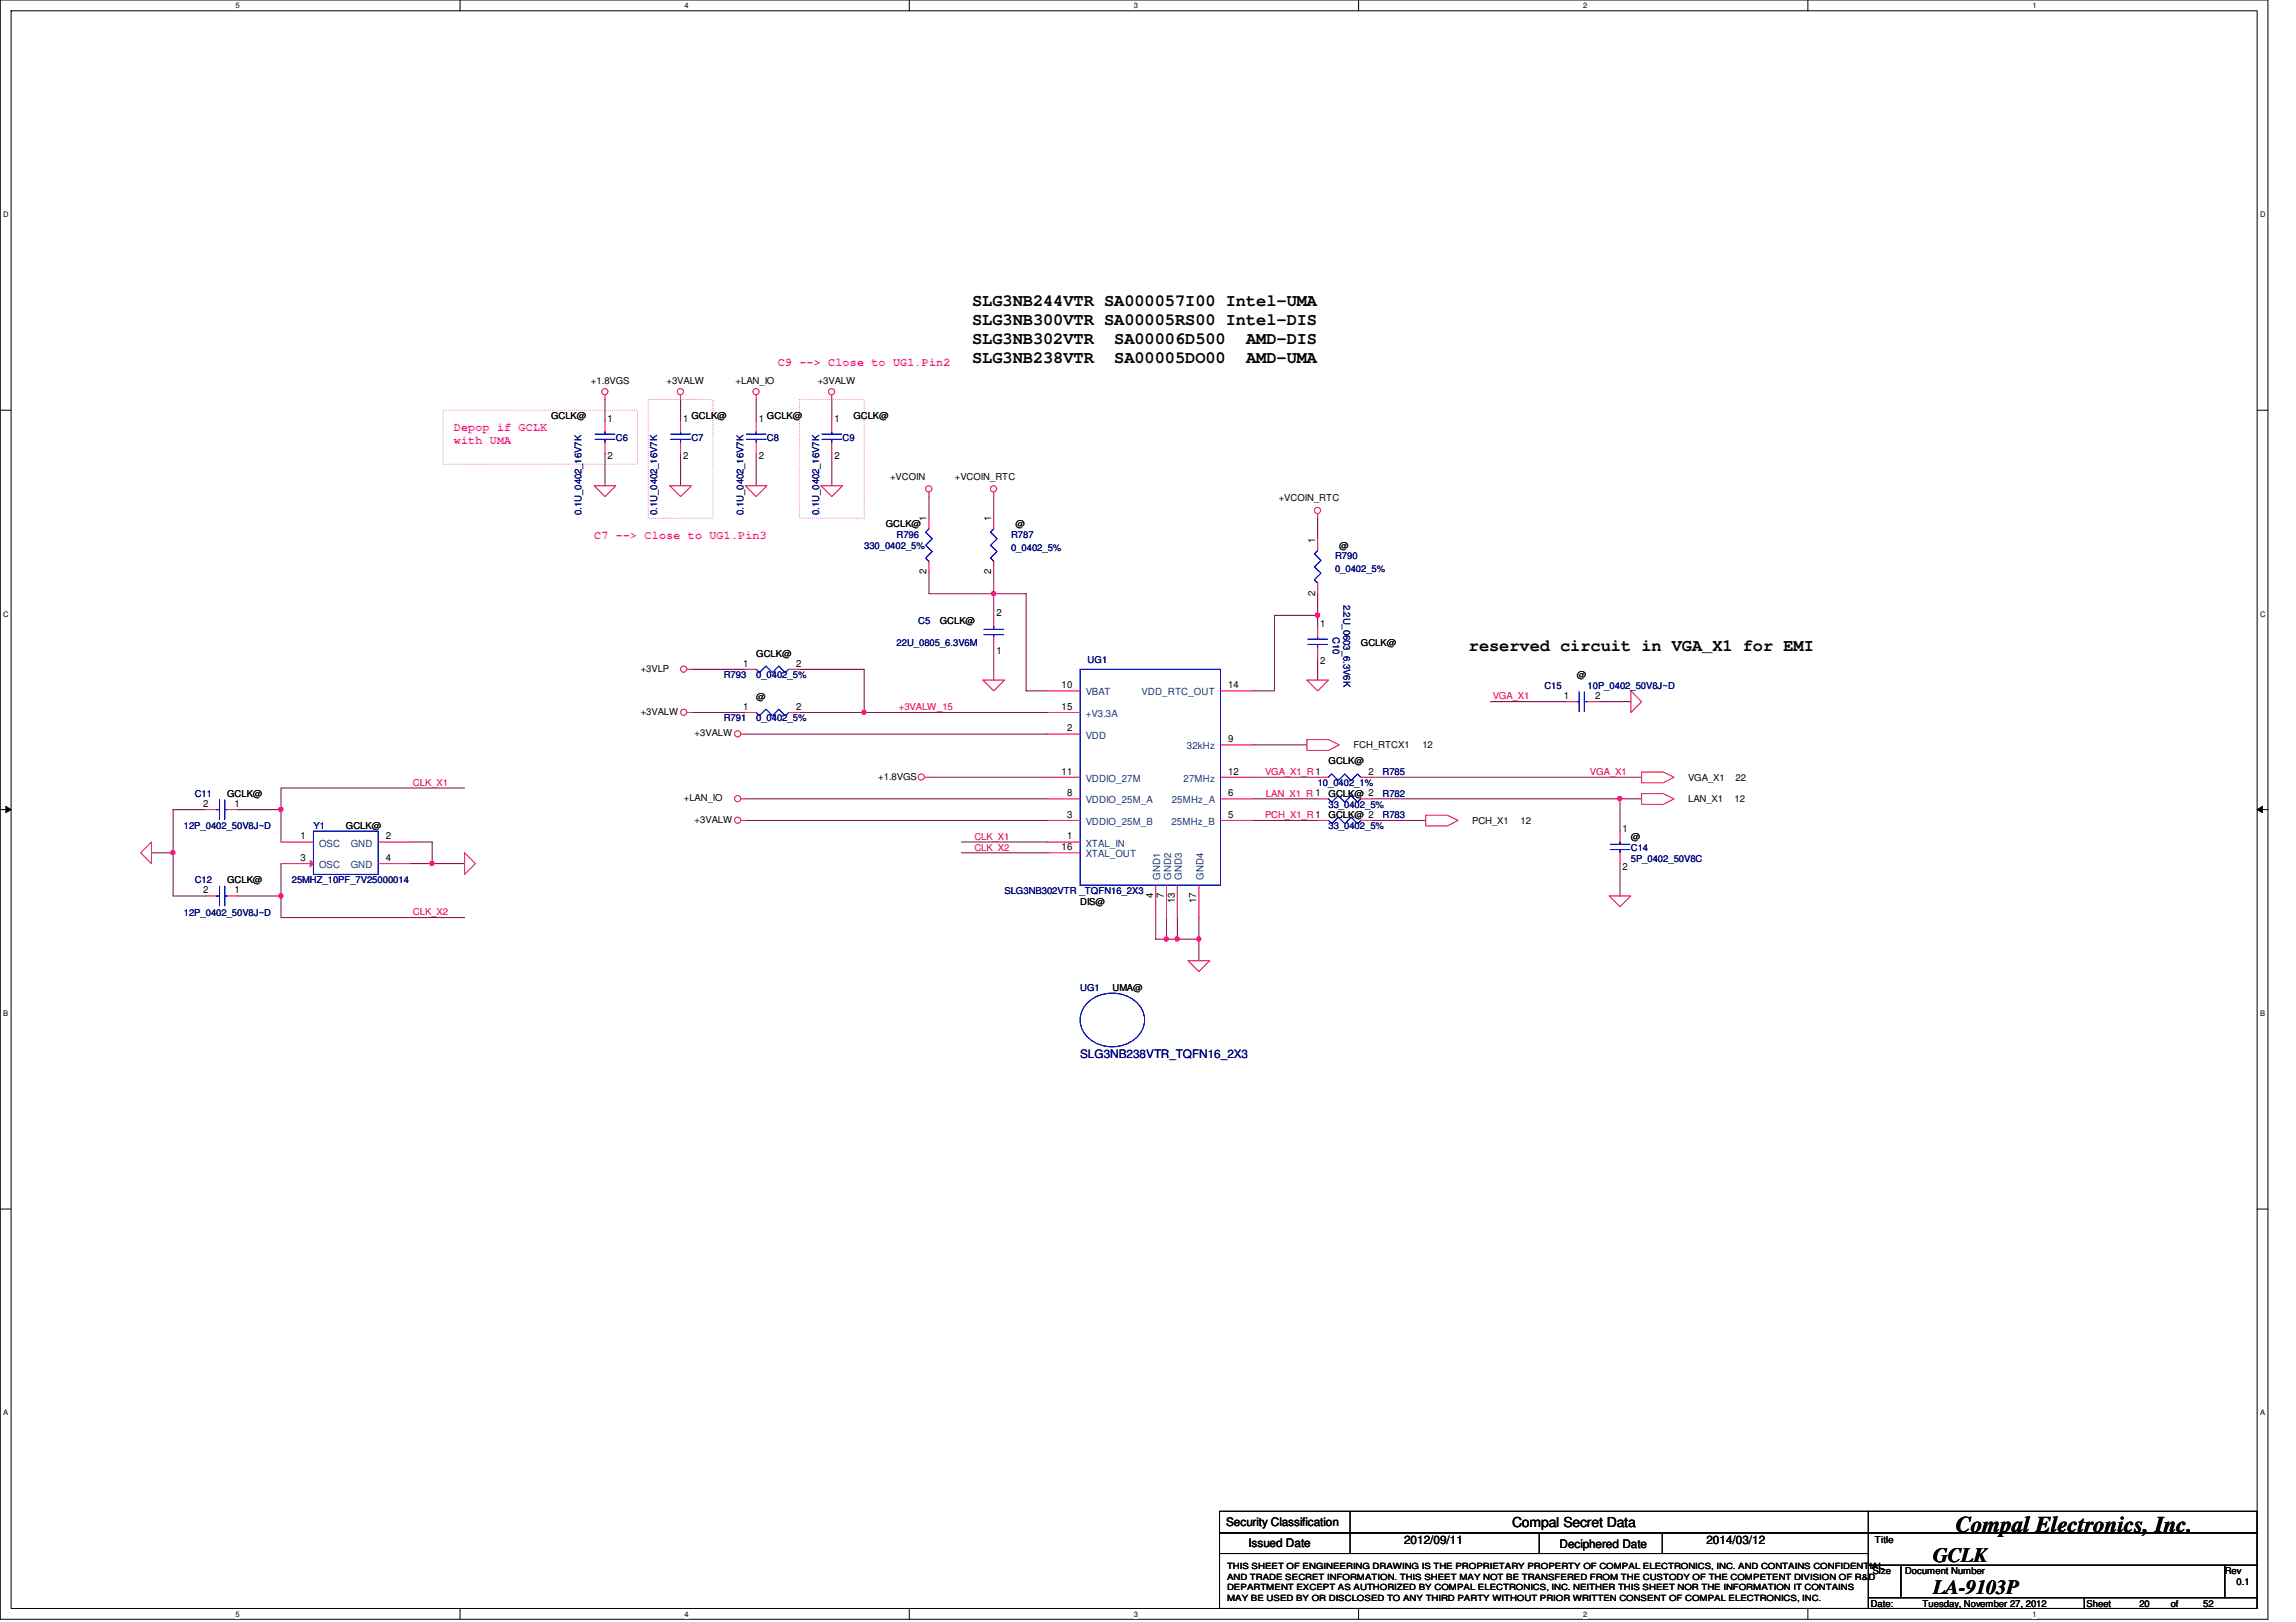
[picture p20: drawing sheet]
<svg xmlns="http://www.w3.org/2000/svg" width="297mm" height="210mm" viewBox="0 0 297 210" stroke-linecap="round" stroke-linejoin="round" font-family="sans-serif">
<defs><g id="words">
<text font-size="2.9" x="253" y="198.2">Compal Electronics, Inc.</text>
<g font-size="2.6">
<text x="250.1" y="202.1">GCLK</text>
<text x="250.1" y="206.3">LA-9103P</text>
</g>
<g font-size="2.2">
<text x="125.8" y="39.5">SLG3NB244VTR SA000057I00 Intel-UMA</text>
<text x="125.8" y="42">SLG3NB300VTR SA00005RS00 Intel-DIS</text>
<text x="125.8" y="44.5">SLG3NB302VTR</text>
<text x="125.8" y="47">SLG3NB238VTR</text>
<text x="144.1" y="44.5">SA00006D500</text>
<text x="144.1" y="47">SA00005DO00</text>
<text x="161.2" y="44.5">AMD-DIS</text>
<text x="161.2" y="47">AMD-UMA</text>
<text x="190" y="84.2">reserved circuit in VGA_X1 for EMI</text>
</g>
<text font-size="1.8" x="195.6" y="197.6">Compal Secret Data</text>
<g font-size="1.5" fill="#f0f">
<text x="100.6" y="47.4">C9 --&gt; Close to UG1.Pin2</text>
<text x="58.7" y="55.8">Depop if GCLK</text>
<text x="58.7" y="57.5">with UMA</text>
<text x="76.9" y="69.7">C7 --&gt; Close to UG1.Pin3</text>
</g>
<text font-size="1.5" fill="#000080" x="139.7" y="136.9">SLG3NB238VTR_TQFN16_2X3</text>
<g font-size="1.5">
<text x="158.6" y="197.5">Security Classification</text>
<text x="161.5" y="200.2">Issued Date</text>
<text x="181.6" y="199.8">2012/09/11</text>
<text x="201.8" y="200.3">Deciphered Date</text>
<text x="220.8" y="199.8">2014/03/12</text>
</g>
<g font-size="1.3">
<text x="78.6" y="54.6">1</text>
<text x="78.6" y="59.4">2</text>
<text x="88.4" y="54.6">1</text>
<text x="88.4" y="59.4">2</text>
<text x="98.2" y="54.6">1</text>
<text x="98.2" y="59.4">2</text>
<text x="107.9" y="54.6">1</text>
<text x="107.9" y="59.4">2</text>
<text x="119.8" y="67.5" transform="rotate(-90 119.8 67.5)">1</text>
<text x="128.2" y="67.5" transform="rotate(-90 128.2 67.5)">1</text>
<text x="170.1" y="70.3" transform="rotate(-90 170.1 70.3)">1</text>
<text x="119.8" y="74.3" transform="rotate(-90 119.8 74.3)">2</text>
<text x="128.2" y="74.3" transform="rotate(-90 128.2 74.3)">2</text>
<text x="170.1" y="77.1" transform="rotate(-90 170.1 77.1)">2</text>
<text x="128.9" y="79.8">2</text>
<text x="170.8" y="81.2">1</text>
<text x="96.1" y="86.3">1</text>
<text x="103" y="86.3">2</text>
<text x="128.9" y="84.6">1</text>
<text x="137.3" y="89.1">10</text>
<text x="158.9" y="89.1">14</text>
<text x="170.8" y="86">2</text>
<text x="96.1" y="91.9">1</text>
<text x="103" y="91.9">2</text>
<text x="137.3" y="91.9">15</text>
<text x="138" y="94.7">2</text>
<text x="202.3" y="90.5">1</text>
<text x="206.4" y="90.5">2</text>
<text x="137.3" y="100.2">11</text>
<text x="158.9" y="100.2">12</text>
<text x="158.9" y="96.1">9</text>
<text x="177" y="100.2">2</text>
<text x="26.3" y="104.4">2</text>
<text x="30.3" y="104.4">1</text>
<text x="138" y="105.8">3</text>
<text x="138" y="103">8</text>
<text x="158.9" y="105.8">5</text>
<text x="158.9" y="103">6</text>
<text x="209.9" y="107.7">1</text>
<text x="38.9" y="108.6">1</text>
<text x="38.9" y="111.4">3</text>
<text x="49.9" y="108.6">2</text>
<text x="49.9" y="111.4">4</text>
<text x="137.3" y="110">16</text>
<text x="138" y="108.6">1</text>
<text x="209.9" y="112.5">2</text>
<text x="26.3" y="115.6">2</text>
<text x="30.3" y="115.6">1</text>
<text x="149.2" y="116.2" transform="rotate(-90 149.2 116.2)">4</text>
<text x="150.6" y="116.2" transform="rotate(-90 150.6 116.2)">7</text>
<text x="152" y="116.9" transform="rotate(-90 152 116.9)">13</text>
<text x="154.8" y="116.9" transform="rotate(-90 154.8 116.9)">17</text>
</g>
<g font-size="1.3" fill="#004080">
<text x="140.5" y="95.6">VDD</text>
<text x="140.5" y="90">VBAT</text>
<text x="140.5" y="92.8">+V3.3A</text>
<text x="147.7" y="90">VDD_RTC_OUT</text>
<text x="140.5" y="101.2">VDDIO_27M</text>
<text x="153.1" y="101.2">27MHz</text>
<text x="153.5" y="97">32kHz</text>
<text x="140.5" y="106.8">VDDIO_25M_B</text>
<text x="140.5" y="104">VDDIO_25M_A</text>
<text x="151.5" y="106.8">25MHz_B</text>
<text x="151.6" y="104">25MHz_A</text>
<text x="41.3" y="109.6">OSC</text>
<text x="41.3" y="112.4">OSC</text>
<text x="45.4" y="109.6">GND</text>
<text x="45.4" y="112.4">GND</text>
<text x="140.5" y="109.6">XTAL_IN</text>
<text x="140.5" y="111">XTAL_OUT</text>
<text x="150.1" y="113.8" transform="rotate(-90 150.1 113.8)">GND1</text>
<text x="151.5" y="113.8" transform="rotate(-90 151.5 113.8)">GND2</text>
<text x="152.9" y="113.8" transform="rotate(-90 152.9 113.8)">GND3</text>
<text x="155.7" y="113.8" transform="rotate(-90 155.7 113.8)">GND4</text>
</g>
<g font-size="1.2">
<text x="76.5" y="49.7">+1.8VGS</text>
<text x="86.2" y="49.7">+3VALW</text>
<text x="95.2" y="49.7">+LAN_IO</text>
<text x="105.8" y="49.7">+3VALW</text>
<text x="71.3" y="54.2">GCLK@</text>
<text x="89.4" y="54.2">GCLK@</text>
<text x="99.2" y="54.2">GCLK@</text>
<text x="110.4" y="54.2">GCLK@</text>
<text x="115.1" y="62.1">+VCOIN</text>
<text x="123.5" y="62.1">+VCOIN_RTC</text>
<text x="165.4" y="64.9">+VCOIN_RTC</text>
<text x="114.6" y="68.2">GCLK@</text>
<text x="131.4" y="68.2">@</text>
<text x="173.3" y="71">@</text>
<text x="121.6" y="80.8">GCLK@</text>
<text x="176.1" y="83.6">GCLK@</text>
<text x="82.9" y="86.9">+3VLP</text>
<text x="97.8" y="85">GCLK@</text>
<text x="204" y="87.8">@</text>
<text x="82.9" y="92.5">+3VALW</text>
<text x="89.9" y="95.3">+3VALW</text>
<text x="97.8" y="90.6">@</text>
<text x="113.6" y="100.9">+1.8VGS</text>
<text x="171.9" y="98.9">GCLK@</text>
<text x="175.1" y="96.9">FCH_RTCX1</text>
<text x="184" y="96.9">12</text>
<text x="218.4" y="101">VGA_X1</text>
<text x="224.5" y="101">22</text>
<text x="29.4" y="103.1">GCLK@</text>
<text x="44.7" y="107.3">GCLK@</text>
<text x="88.5" y="103.7">+LAN_IO</text>
<text x="89.9" y="106.5">+3VALW</text>
<text x="171.9" y="105.9">GCLK@ 2</text>
<text x="171.9" y="103.1">GCLK@ 2</text>
<text x="190.5" y="106.6">PCH_X1</text>
<text x="196.7" y="106.6">12</text>
<text x="218.4" y="103.8">LAN_X1</text>
<text x="224.4" y="103.8">12</text>
<text x="211" y="108.7">@</text>
<text x="29.4" y="114.3">GCLK@</text>
<text x="139.7" y="117.1">DIS@</text>
<text x="143.9" y="128.3">UMA@</text>
<text x="242.3" y="203.7">Size</text>
<text x="242.6" y="199.6">Title</text>
<text x="246.5" y="203.7">Document Number</text>
<text x="287.8" y="203.7">Rev</text>
<text x="242" y="207.9">Date:</text>
<text x="248.7" y="207.9">Tuesday, November 27, 2012</text>
<text x="269.9" y="207.9">Sheet</text>
<text x="276.8" y="207.9">20</text>
<text x="280.8" y="207.9">of</text>
<text x="285" y="207.9">52</text>
<text x="289.3" y="205.1">0.1</text>
</g>
<g font-size="1.2" fill="#000080">
<text x="79.7" y="57">C6</text>
<text x="89.4" y="57">C7</text>
<text x="99.2" y="57">C8</text>
<text x="109" y="57">C9</text>
<text x="75.2" y="66.6" transform="rotate(-90 75.2 66.6)">0.1U_0402_16V7K</text>
<text x="85" y="66.6" transform="rotate(-90 85 66.6)">0.1U_0402_16V7K</text>
<text x="96.2" y="66.6" transform="rotate(-90 96.2 66.6)">0.1U_0402_16V7K</text>
<text x="106" y="66.6" transform="rotate(-90 106 66.6)">0.1U_0402_16V7K</text>
<text x="111.8" y="71">330_0402_5%</text>
<text x="116" y="69.6">R796</text>
<text x="130.8" y="69.6">R787</text>
<text x="130.8" y="71.3">0_0402_5%</text>
<text x="172.7" y="72.4">R790</text>
<text x="172.7" y="74.1">0_0402_5%</text>
<text x="116" y="83.6">22U_0805_6.3V6M</text>
<text x="118.8" y="80.8">C5</text>
<text x="172.4" y="82.4" transform="rotate(90 172.4 82.4)">C10</text>
<text x="173.8" y="78.2" transform="rotate(90 173.8 78.2)">2.2U_0603_6.3V6K</text>
<text x="93.6" y="87.8">R793</text>
<text x="97.8" y="87.8">0_0402_5%</text>
<text x="140.7" y="85.8">UG1</text>
<text x="199.8" y="89.2">C15</text>
<text x="205.4" y="89.2">10P_0402_50V8J~D</text>
<text x="93.6" y="93.3">R791</text>
<text x="97.8" y="93.3">0_0402_5%</text>
<text x="170.5" y="101.7">10_0402_1%</text>
<text x="178.9" y="100.3">R785</text>
<text x="23.8" y="107.3">12P_0402_50V8J~D</text>
<text x="25.2" y="103.1">C11</text>
<text x="40.6" y="107.3">Y1</text>
<text x="171.9" y="107.3">33_0402_5%</text>
<text x="171.9" y="104.5">33_0402_5%</text>
<text x="178.9" y="105.9">R783</text>
<text x="178.9" y="103.1">R782</text>
<text x="211" y="110.1">C14</text>
<text x="211" y="111.5">5P_0402_50V8C</text>
<text x="23.8" y="118.5">12P_0402_50V8J~D</text>
<text x="25.2" y="114.3">C12</text>
<text x="37.8" y="114.3">25MHZ_10PF_7V25000014</text>
<text x="130" y="115.7">SLG3NB302VTR _TQFN16_2X3</text>
<text x="139.7" y="128.3">UG1</text>
</g>
<g font-size="1.2" fill="#f00">
<text x="116.3" y="91.9">+3VALW_15</text>
<text x="193.1" y="90.5">VGA_X1</text>
<text x="53.4" y="101.7">CLK_X1</text>
<text x="163.7" y="100.3">VGA_X1_R1</text>
<text x="205.7" y="100.3">VGA_X1</text>
<text x="163.7" y="105.9">PCH_X1_R1</text>
<text x="163.8" y="103.1">LAN_X1_R 1</text>
<text x="126.1" y="110.1">CLK_X2</text>
<text x="126.1" y="108.7">CLK_X1</text>
<text x="53.4" y="118.4">CLK_X2</text>
</g>
<g font-size="1.1">
<text x="158.7" y="203.1">THIS SHEET OF ENGINEERING DRAWING IS THE PROPRIETARY PROPERTY OF COMPAL ELECTRONICS, INC. AND CONTAINS CONFIDENTIAL</text>
<text x="158.7" y="204.4">AND TRADE SECRET INFORMATION. THIS SHEET MAY NOT BE TRANSFERED FROM THE CUSTODY OF THE COMPETENT DIVISION OF R&amp;D</text>
<text x="158.7" y="205.8">DEPARTMENT EXCEPT AS AUTHORIZED BY COMPAL ELECTRONICS, INC. NEITHER THIS SHEET NOR THE INFORMATION IT CONTAINS</text>
<text x="158.7" y="207.1">MAY BE USED BY OR DISCLOSED TO ANY THIRD PARTY WITHOUT PRIOR WRITTEN CONSENT OF COMPAL ELECTRONICS, INC.</text>
</g>
<g font-size="1">
<text x="30.5" y="1.1">5</text>
<text x="88.6" y="1.1">4</text>
<text x="146.7" y="1.1">3</text>
<text x="204.8" y="1.1">2</text>
<text x="262.9" y="1.1">1</text>
<text x=".4" y="28.1">D</text>
<text x="292.4" y="28.1">D</text>
<text x=".4" y="79.8">C</text>
<text x="292.4" y="79.8">C</text>
<text x=".4" y="131.5">B</text>
<text x="292.4" y="131.5">B</text>
<text x=".4" y="183.2">A</text>
<text x="292.4" y="183.2">A</text>
<text x="30.5" y="209.2">5</text>
<text x="88.6" y="209.2">4</text>
<text x="146.7" y="209.2">3</text>
<text x="204.8" y="209.2">2</text>
<text x="262.9" y="209.2">1</text>
</g>
</g></defs>
<path d="M0 0h293.4v209.5h-293.4zM1.4 1.4h290.6v206.8h-290.6z" fill="none" stroke="#000" stroke-width=".13"/>
<g fill="#fff">
<path d="M30.5 .2h.5v1.1h-.5z"/>
<path d="M30.5 208.3h.5v1.1h-.5z"/>
</g>
<path d="M59.5 0v1.4M59.5 208.2v1.3" fill="none" stroke="#000" stroke-width=".13"/>
<g fill="#fff">
<path d="M88.6 .2h.5v1.1h-.5z"/>
<path d="M88.6 208.3h.5v1.1h-.5z"/>
</g>
<path d="M117.6 0v1.4M117.6 208.2v1.3" fill="none" stroke="#000" stroke-width=".13"/>
<g fill="#fff">
<path d="M146.7 .2h.5v1.1h-.5z"/>
<path d="M146.7 208.3h.5v1.1h-.5z"/>
</g>
<path d="M175.8 0v1.4M175.8 208.2v1.3" fill="none" stroke="#000" stroke-width=".13"/>
<g fill="#fff">
<path d="M204.8 .2h.6v1.1h-.6z"/>
<path d="M204.8 208.3h.6v1.1h-.6z"/>
</g>
<path d="M233.9 0v1.4M233.9 208.2v1.3" fill="none" stroke="#000" stroke-width=".13"/>
<g fill="#fff">
<path d="M262.9 .2h.6v1.1h-.6z"/>
<path d="M262.9 208.3h.6v1.1h-.6z"/>
<path d="M.4 27.2h.7v1.1h-.7z"/>
<path d="M292.4 27.2h.7v1.1h-.7z"/>
<path d="M.4 78.9h.7v1.1h-.7z"/>
<path d="M292.4 78.9h.7v1.1h-.7z"/>
</g>
<path d="M0 53.1h1.4M292 53.1h1.4" fill="none" stroke="#000" stroke-width=".13"/>
<g fill="#fff">
<path d="M.4 130.6h.7v1.1h-.7z"/>
<path d="M292.4 130.6h.6v1.1h-.6z"/>
</g>
<path d="M0 104.8h1.4M.8 104.4l.6 .4-.6 .4zM292 104.8l.7-.4v.8zM292 104.8h1.4" fill="none" stroke="#000" stroke-width=".13"/>
<path d="M.8 104.4l.6 .4-.6 .4zM292 104.8l.7-.4v.8z" fill="#000"/>
<g fill="#fff">
<path d="M.4 182.3h.7v1.1h-.7z"/>
<path d="M292.4 182.3h.6v1.1h-.6z"/>
</g>
<path d="M0 156.5h1.4M292 156.5h1.4" fill="none" stroke="#000" stroke-width=".13"/>
<path d="M57.3 53.1h25.2v7h-25.2zM83.9 51.7h8.3v15.4h-8.3zM103.4 51.7h8.4v15.4h-8.4z" fill="none" stroke="#f0f" stroke-width=".13" stroke-dasharray="0 .3"/>
<g fill="none" stroke="#800040" stroke-width=".13">
<path d="M78.3 58.7v4.2M78.3 51.7v2.8M107.6 51.7v2.8M107.6 58.7v4.2M162.1 96.4h7M120.2 100.6h15.3M124.4 110.4h11.1M124.4 109h11.1M155.1 118.7v2.8h-2.8M162.1 103.4h8.4M162.1 106.2h8.4M177.5 106.2h6.9"/>
<path d="M209.6 103.4h2.8"/>
</g>
<circle cx="155.1" cy="121.5" r=".29" fill="#f0f"/>
<circle cx="155.1" cy="121.5" r=".29" fill="none" stroke="#f0f" stroke-width=".13"/>
<circle cx="152.3" cy="121.5" r=".29" fill="#f0f"/>
<circle cx="152.3" cy="121.5" r=".29" fill="none" stroke="#f0f" stroke-width=".13"/>
<path d="M149.5 118.7v2.8M152.3 118.7v2.8h-1.4M155.1 121.5v2.8" fill="none" stroke="#800040" stroke-width=".13"/>
<circle cx="150.9" cy="121.5" r=".29" fill="#f0f"/>
<circle cx="150.9" cy="121.5" r=".29" fill="none" stroke="#f0f" stroke-width=".13"/>
<path d="M88 51.7v2.8M88 58.7v4.2M97.8 51.7v2.8M97.8 58.7v4.2M96.4 106.2h39.1M150.9 118.7v2.8h-1.4M162.1 100.6h8.4M209.6 103.4v4.2" fill="none" stroke="#800040" stroke-width=".13"/>
<circle cx="209.6" cy="103.4" r=".29" fill="#f0f"/>
<circle cx="209.6" cy="103.4" r=".29" fill="none" stroke="#f0f" stroke-width=".13"/>
<path d="M22.4 116h4.2M26.6 104.8h-4.2v5.6h-2.8M30.8 104.8h5.6v4.2M36.4 102h23.7M36.4 111.8v4.2h-5.6M177.5 103.4h32.1M209.6 111.8v4.2" fill="none" stroke="#800040" stroke-width=".13"/>
<circle cx="22.4" cy="110.3" r=".29" fill="#f0f"/>
<circle cx="22.4" cy="110.3" r=".29" fill="none" stroke="#f0f" stroke-width=".13"/>
<path d="M22.4 110.4v5.6M36.4 102v2.8M53.1 109h2.8v2.8h-2.8" fill="none" stroke="#800040" stroke-width=".13"/>
<circle cx="36.3" cy="104.7" r=".29" fill="#f0f"/>
<circle cx="36.3" cy="104.7" r=".29" fill="none" stroke="#f0f" stroke-width=".13"/>
<path d="M55.9 111.8h4.2" fill="none" stroke="#800040" stroke-width=".13"/>
<circle cx="55.9" cy="111.7" r=".29" fill="#f0f"/>
<circle cx="55.9" cy="111.7" r=".29" fill="none" stroke="#f0f" stroke-width=".13"/>
<path d="M36.4 116v2.7" fill="none" stroke="#800040" stroke-width=".13"/>
<circle cx="36.3" cy="115.9" r=".29" fill="#f0f"/>
<circle cx="36.3" cy="115.9" r=".29" fill="none" stroke="#f0f" stroke-width=".13"/>
<path d="M128.6 64.3v2.8M128.6 79.6v-2.8h4.2v12.6h2.7M128.6 83.8v4.2M36.4 118.7h23.7" fill="none" stroke="#800040" stroke-width=".13"/>
<circle cx="128.5" cy="76.8" r=".29" fill="#f0f"/>
<circle cx="128.5" cy="76.8" r=".29" fill="none" stroke="#f0f" stroke-width=".13"/>
<path d="M128.6 74v2.8M164.9 79.6v9.8h-2.8M170.5 79.6v1.4" fill="none" stroke="#800040" stroke-width=".13"/>
<circle cx="170.4" cy="79.6" r=".29" fill="#f0f"/>
<circle cx="170.4" cy="79.6" r=".29" fill="none" stroke="#f0f" stroke-width=".13"/>
<g fill="none" stroke="#800040" stroke-width=".13">
<path d="M120.2 64.3v2.8M120.2 74v2.8h8.4M170.5 76.8v2.8h-5.6M170.5 67.1v2.8M89.4 92.2h7M89.4 86.6h7M96.4 95h39.1M103.4 86.6h8.4v5.6h-8.4M170.5 85.2v2.8M192.8 90.8h9.8M206.8 90.8h4.2M96.4 103.4h39.1"/>
<path d="M177.5 100.6h34.9"/>
</g>
<circle cx="111.8" cy="92.2" r=".29" fill="#f0f"/>
<circle cx="111.8" cy="92.2" r=".29" fill="none" stroke="#f0f" stroke-width=".13"/>
<path d="M111.8 92.2h23.7" fill="none" stroke="#800040" stroke-width=".13"/>
<g fill="none" stroke="#f00" stroke-width=".13">
<path d="M78.3 51.1v.6M78.3 54.5v1.4M78.3 57.3v1.4M88 51.1v.6M97.8 51.1v.6M97.8 54.5v1.4M97.8 57.3v1.4M107.6 51.1v.6M107.6 54.5v1.4M107.6 57.3v1.4M76.9 62.9h2.8l-1.4 1.4zM86.7 62.9h2.7l-1.4 1.4z"/>
<path d="M96.4 62.9h2.8l-1.4 1.4zM106.2 62.9h2.8l-1.4 1.4zM120.2 63.7v.6M120.2 67.1v1.4M120.2 72.6v1.4M128.6 63.7v.6M128.6 67.1v1.4M128.6 72.6v1.4M170.5 66.5v.6M88.9 92.2h.5M88.9 86.6h.5M95.9 95h.5"/>
<path d="M96.4 92.2h1.4M96.4 86.6h1.4M102 92.2h1.4M102 86.6h1.4M127.2 88h2.8l-1.4 1.4zM135.5 95h4.2M135.5 89.4h4.2M135.5 92.2h4.2M157.9 96.4h4.2M157.9 89.4h4.2M169.1 95.7h2.8l1.4 .7-1.4 .7h-2.8zM169.1 88h2.8l-1.4 1.4z"/>
<path d="M170.5 81v1.4M170.5 83.8v1.4M202.6 90.8h1.4M205.4 90.8h1.4M211 89.4l1.4 1.4-1.4 1.4zM212.4 99.9h2.8l1.4 .7-1.4 .7h-2.8zM18.2 110.4l1.4-1.4v2.8zM26.6 104.8h1.4M29.4 104.8h1.4M36.4 109h4.2M60.1 110.4l1.4 1.4-1.4 1.4zM95.9 103.4h.5"/>
<path d="M95.9 106.2h.5M119.6 100.6h.6M135.5 109h4.2M135.5 106.2h4.2M135.5 103.4h4.2M135.5 100.6h4.2M135.5 110.4h4.2M149.5 114.6v4.1M150.9 114.6v4.1M152.3 114.6v4.1M155.1 114.6v4.1M157.9 106.2h4.2"/>
<path d="M157.9 103.4h4.2M157.9 100.6h4.2M170.5 100.6h1.4M170.5 106.2h1.4M170.5 103.4h1.4M176.1 100.6h1.4M176.1 106.2h1.4M176.1 103.4h1.4M184.4 105.5h2.8l1.4 .7-1.4 .7h-2.8zM208.2 116h2.8l-1.4 1.3zM209.6 107.6v1.4M209.6 110.4v1.4"/>
<path d="M212.4 102.7h2.8l1.4 .7-1.4 .7h-2.8zM153.7 124.3h2.8l-1.4 1.4z"/>
<circle cx="78.2" cy="50.7" r=".4"/>
<circle cx="88" cy="50.7" r=".4"/>
<circle cx="97.8" cy="50.7" r=".4"/>
<circle cx="107.6" cy="50.7" r=".4"/>
<circle cx="120.2" cy="63.3" r=".4"/>
<circle cx="128.5" cy="63.3" r=".4"/>
<circle cx="170.4" cy="66.1" r=".4"/>
<circle cx="88.4" cy="86.6" r=".4"/>
<circle cx="88.4" cy="92.2" r=".4"/>
<circle cx="95.4" cy="95" r=".4"/>
<circle cx="95.4" cy="106.1" r=".4"/>
<circle cx="95.4" cy="103.4" r=".4"/>
<circle cx="119.2" cy="100.6" r=".4"/>
</g>
<g fill="none" stroke="#000" stroke-width=".13">
<path d="M157.8 195.6h83.9v2.8h-83.9zM157.8 198.4h83.9v2.6h-83.9zM174.7 195.6v5.4M199.1 198.4v2.6M215 198.4v2.6M241.7 195.6h50.3v2.8h-50.3zM241.7 198.4h50.3v4.2h-50.3zM157.8 201h83.9v7.2h-83.9zM241.7 202.6h4.2v4.2h-4.2zM241.7 206.8h28v1.4h-28zM245.9 202.6h41.9v4.2h-41.9zM269.7 206.8h22.3v1.4h-22.3z"/>
<path d="M287.8 202.6h4.2v4.2h-4.2z"/>
</g>
<g fill="none" stroke="#00f" stroke-width=".13">
<path d="M77 56.9h2.5M77 56.2h2.5M78.3 55.9v.3M78.3 56.9v.4M96.6 56.9h2.5M96.6 56.2h2.5M97.8 55.9v.3M97.8 56.9v.4M106.3 56.9h2.6M106.3 56.2h2.6M107.6 55.9v.3M107.6 56.9v.4"/>
<path d="M120.2 68.5l-.4 .4 .8 .8-.8 .9 .8 .8-.8 .8 .4 .4M128.6 68.5l-.5 .4 .9 .8-.9 .9 .9 .8-.9 .8 .5 .4M97.8 92.2l.5 .4 .8-.8 .8 .8 .8-.8 .9 .8 .4-.4M97.8 86.6l.5 .4 .8-.8 .8 .8 .8-.8 .9 .8 .4-.4M139.7 86.6h18.2v28h-18.2zM169.2 83.4h2.5M169.2 82.7h2.5M170.5 82.4v.3M170.5 83.4v.4M204 90.8h.3M204.3 89.5v2.6M205 90.8h.4"/>
<path d="M205 89.5v2.6M28 104.8h.4M28.4 103.5v2.5M29.1 104.8h.3M29.1 103.5v2.5M40.6 107.6h8.3v5.6h-8.3zM171.9 100.6l.4-.4 .8 .8 .9-.8 .8 .8 .8-.8 .5 .4M171.9 106.2l.4 .4 .8-.9 .9 .9 .8-.9 .8 .9 .5-.4M171.9 103.4l.4 .4 .8-.8 .9 .8 .8-.8 .8 .8 .5-.4M208.3 109.9h2.6M208.3 109.3h2.6M209.6 109v.3"/>
<path d="M209.6 109.9v.5M141 129.5a4.6 4.6 0 0 1 6.7 1.1 3.3 3.3 0 0 1-2.2 4.6 4.5 4.5 0 0 1-5.4-1.9 3.1 3.1 0 0 1 .9-3.8z"/>
</g>
<path d="M40.1 111.3l.5 .5-.5 .4z" fill="#f00"/>
<path d="M88 54.5v1.4M88 57.3v1.4M128.6 79.6v1.4M170.5 69.8v1.4M170.5 75.4v1.4M128.6 82.4v1.4M26.6 116h1.4M29.4 116h1.4M36.4 111.8h4.2M40.1 111.3l.5 .5-.5 .4zM48.9 109h4.2M48.9 111.8h4.2" fill="none" stroke="#f00" stroke-width=".13"/>
<g fill="none" stroke="#00f" stroke-width=".13">
<path d="M86.8 56.9h2.5M86.8 56.2h2.5M88 55.9v.3M88 56.9v.4M170.5 71.2l-.5 .5 .9 .8-.9 .9 .9 .8-.9 .8 .5 .4M127.3 81.4h2.5M127.3 82.1h2.5M128.6 82.1v.3M128.6 81v.4M28 116h.4M28.4 114.7v2.5M29.1 116h.3"/>
<path d="M29.1 114.7v2.5"/>
</g>
<circle cx="155.1" cy="121.5" r=".29" fill="#f0f"/>
<circle cx="155.1" cy="121.5" r=".29" fill="none" stroke="#f0f" stroke-width=".13"/>
<circle cx="152.3" cy="121.5" r=".29" fill="#f0f"/>
<circle cx="152.3" cy="121.5" r=".29" fill="none" stroke="#f0f" stroke-width=".13"/>
<circle cx="150.9" cy="121.5" r=".29" fill="#f0f"/>
<circle cx="150.9" cy="121.5" r=".29" fill="none" stroke="#f0f" stroke-width=".13"/>
<circle cx="209.6" cy="103.4" r=".29" fill="#f0f"/>
<circle cx="209.6" cy="103.4" r=".29" fill="none" stroke="#f0f" stroke-width=".13"/>
<circle cx="22.4" cy="110.3" r=".29" fill="#f0f"/>
<circle cx="22.4" cy="110.3" r=".29" fill="none" stroke="#f0f" stroke-width=".13"/>
<circle cx="36.3" cy="104.7" r=".29" fill="#f0f"/>
<circle cx="36.3" cy="104.7" r=".29" fill="none" stroke="#f0f" stroke-width=".13"/>
<circle cx="55.9" cy="111.7" r=".29" fill="#f0f"/>
<circle cx="55.9" cy="111.7" r=".29" fill="none" stroke="#f0f" stroke-width=".13"/>
<circle cx="36.3" cy="115.9" r=".29" fill="#f0f"/>
<circle cx="36.3" cy="115.9" r=".29" fill="none" stroke="#f0f" stroke-width=".13"/>
<circle cx="128.5" cy="76.8" r=".29" fill="#f0f"/>
<circle cx="128.5" cy="76.8" r=".29" fill="none" stroke="#f0f" stroke-width=".13"/>
<circle cx="170.4" cy="79.6" r=".29" fill="#f0f"/>
<circle cx="170.4" cy="79.6" r=".29" fill="none" stroke="#f0f" stroke-width=".13"/>
<circle cx="111.8" cy="92.2" r=".29" fill="#f0f"/>
<circle cx="111.8" cy="92.2" r=".29" fill="none" stroke="#f0f" stroke-width=".13"/>
<use href="#words"/>
</svg>
